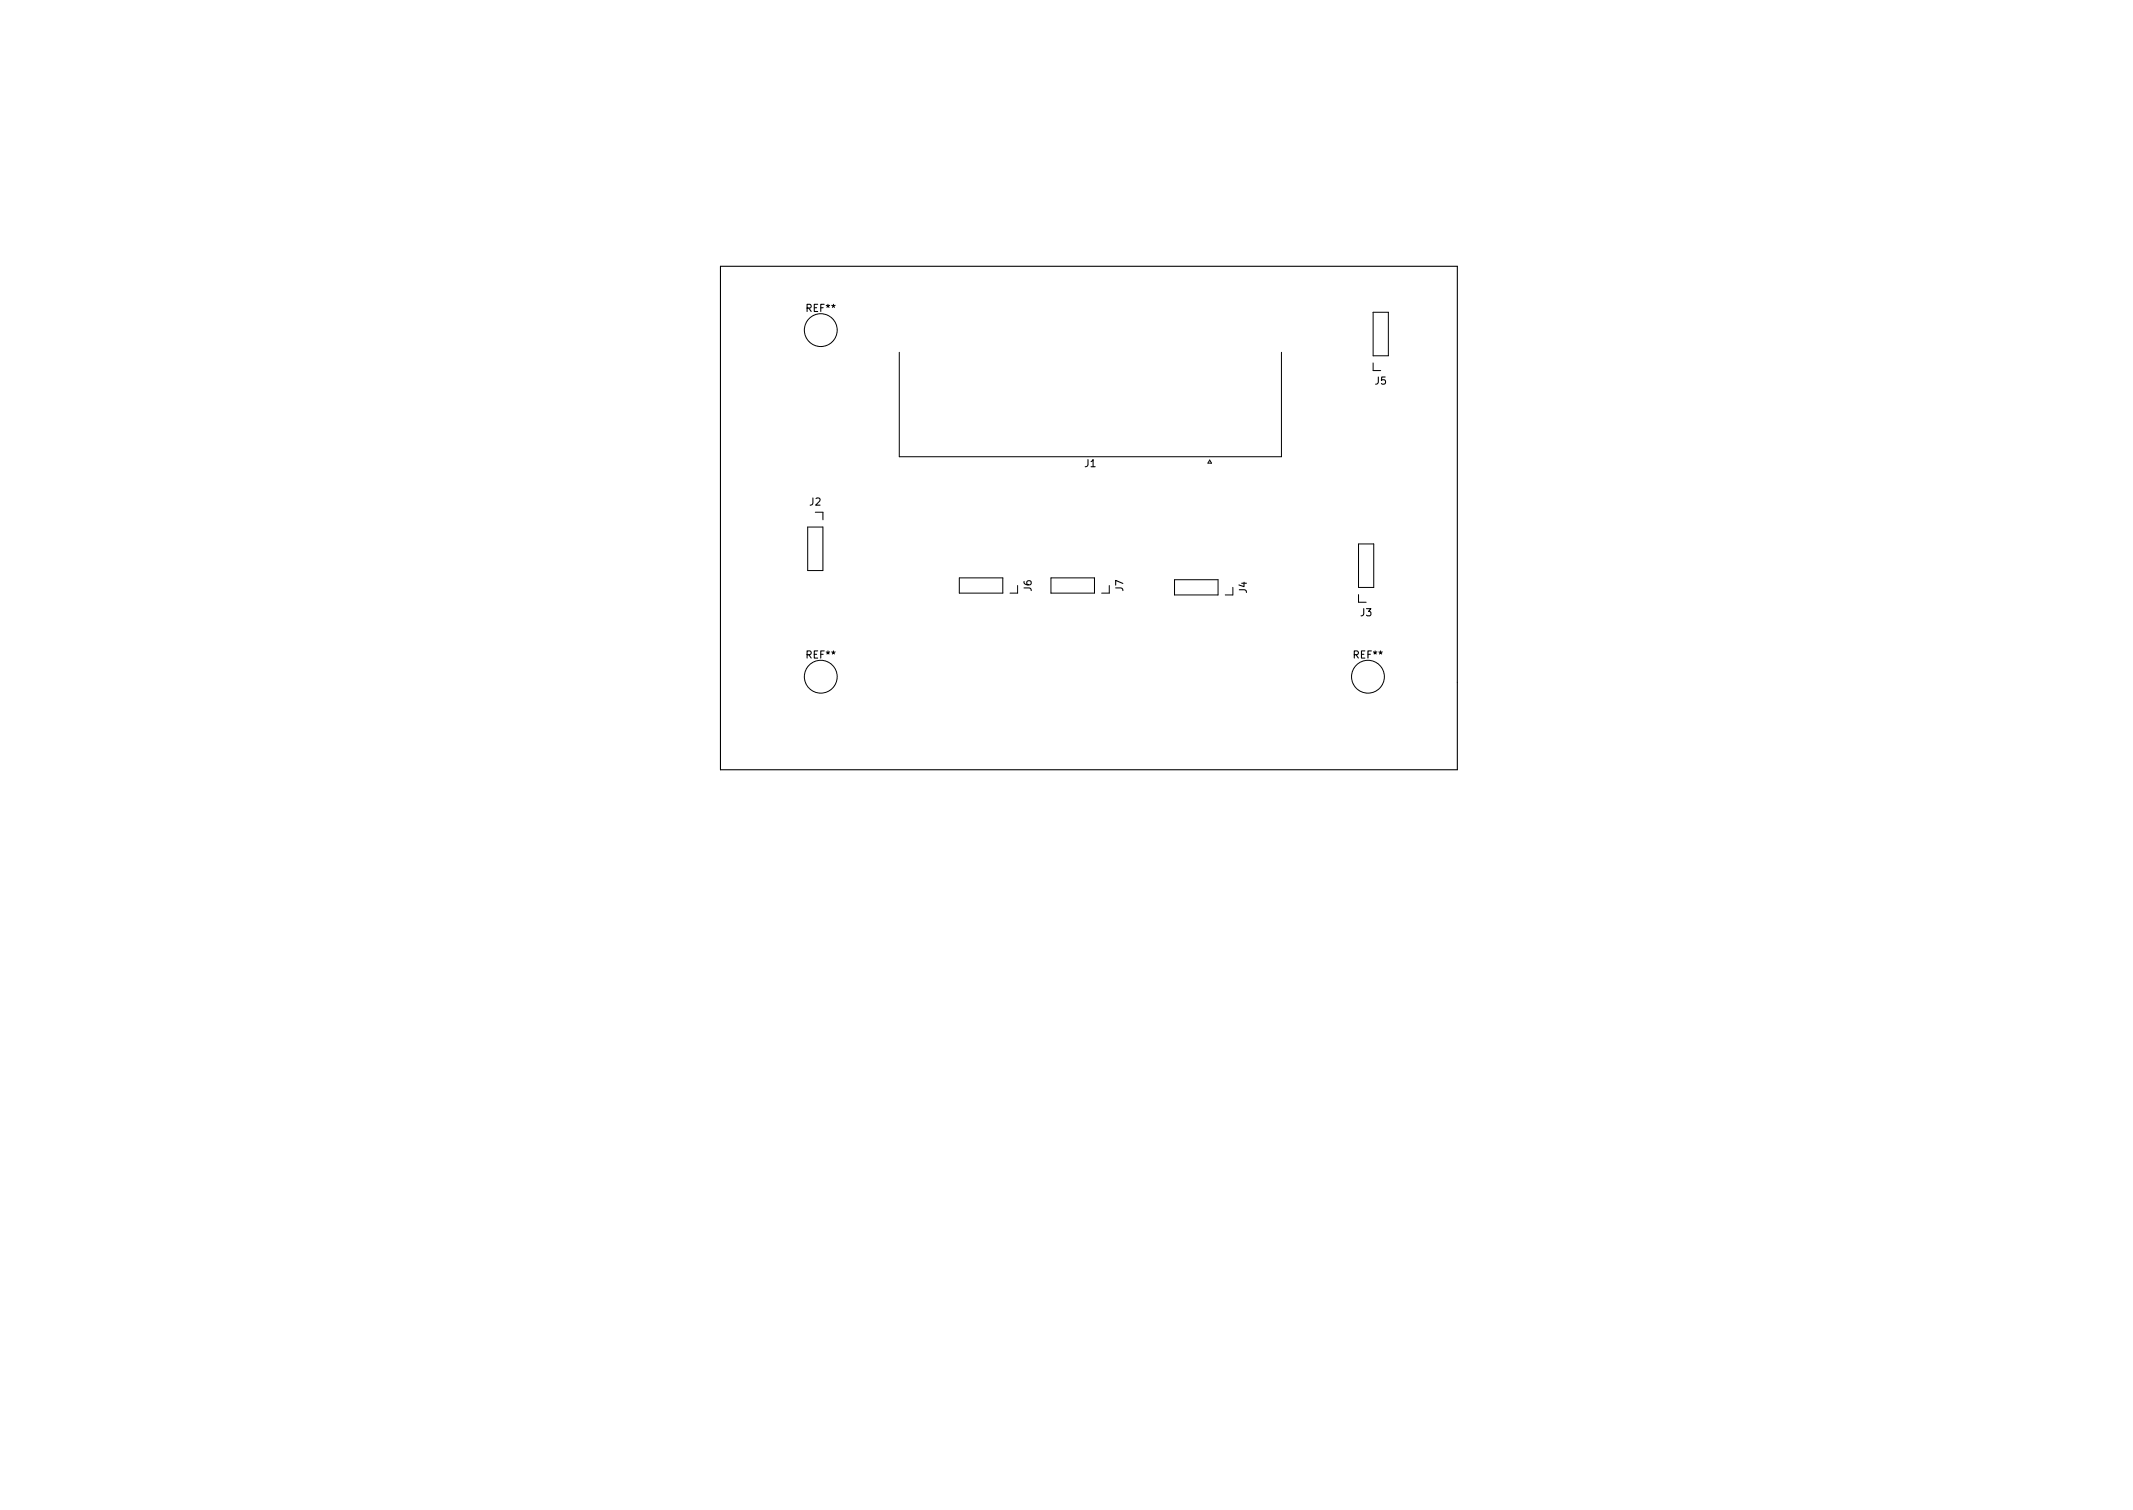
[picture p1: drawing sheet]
<svg xmlns="http://www.w3.org/2000/svg" width="297mm" height="210mm" viewBox="0 0 297 210" stroke-linecap="round" stroke-linejoin="round" font-family="sans-serif">
<defs><g id="words">
<g font-size="1.4">
<text x="112.4" y="43.4">REF**</text>
<text x="191.5" y="53.5">J5</text>
<text x="151.1" y="65">J1</text>
<text x="112.8" y="70.4">J2</text>
<text x="143.7" y="82.3" transform="rotate(-90 143.7 82.3)">J6</text>
<text x="156.4" y="82.3" transform="rotate(-90 156.4 82.3)">J7</text>
<text x="173.6" y="82.6" transform="rotate(-90 173.6 82.6)">J4</text>
<text x="189.5" y="85.8">J3</text>
<text x="112.4" y="91.7">REF**</text>
<text x="188.6" y="91.7">REF**</text>
</g>
</g></defs>
<path d="M100.3 37.1h102.6v70.1h-102.6z" fill="none" stroke="#000" stroke-width=".15"/>
<g fill="none" stroke="#000" stroke-width=".14">
<path d="M125.2 49.1v14.5h53.3v-14.5M191.2 43.5h2.1v6h-2.1zM191.2 50.5v1.1h1.1M112.5 73.4h2.1v6h-2.1zM113.5 71.3h1.1v1.1M168.5 64.1l.2 .4h-.5zM189.2 75.7h2.1v6.1h-2.1zM133.6 80.5h6.1v2.1h-6.1zM141.7 81.5v1.1h-1M146.4 80.5h6v2.1h-6zM154.5 81.5v1.1h-1.1M163.6 80.7h6v2.1h-6z"/>
<path d="M171.7 81.8v1h-1.1M189.2 82.8v1.1h1"/>
<circle cx="114.3" cy="46" r="2.29"/>
<circle cx="114.3" cy="94.2" r="2.29"/>
<circle cx="190.5" cy="94.2" r="2.29"/>
</g>
<use href="#words"/>
</svg>
